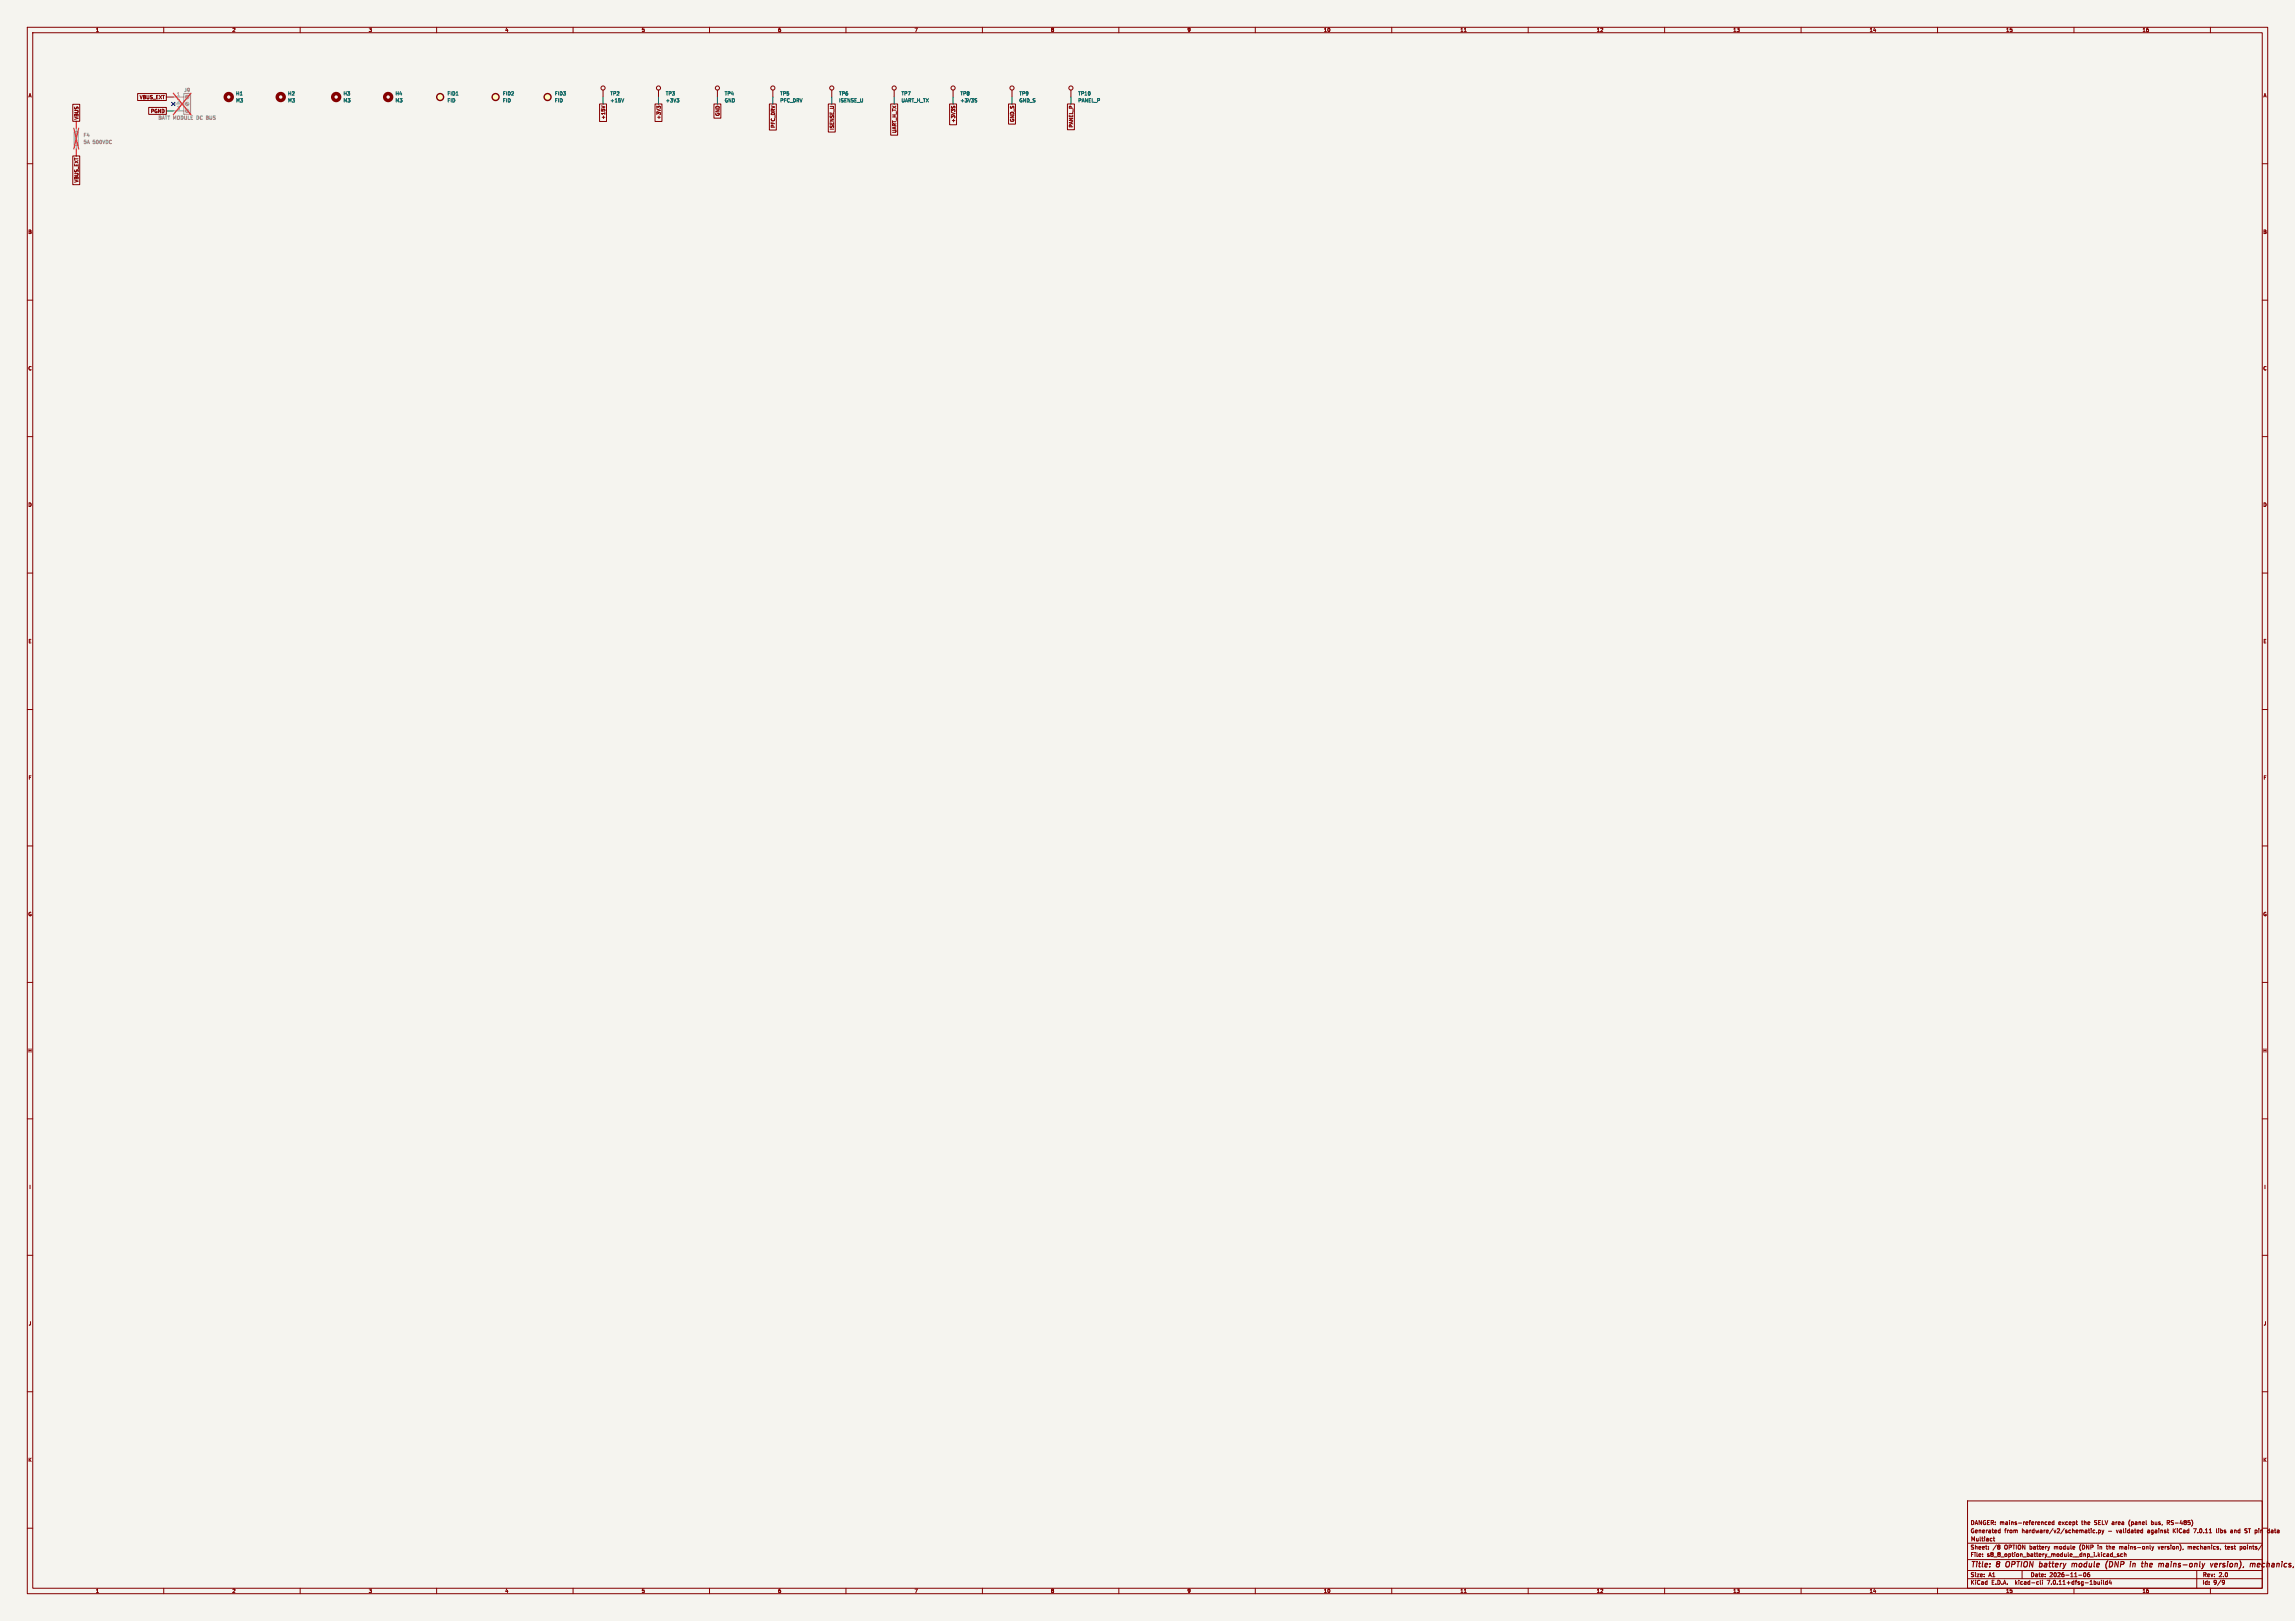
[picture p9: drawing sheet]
<svg xmlns="http://www.w3.org/2000/svg" width="841mm" height="594mm" viewBox="0 0 841 594" stroke-linecap="round" stroke-linejoin="round" font-family="sans-serif">
<defs><g id="words">
<g font-size="2.8" fill="#840000">
<text x="722" y="574.9">Title:</text>
<text x="731.7" y="574.9">8</text>
<text x="735.9" y="574.9">OPTION</text>
<text x="749" y="574.9">battery</text>
<text x="761.7" y="574.9">module</text>
<text x="774.8" y="574.9">(DNP</text>
<text x="784.6" y="574.9">in</text>
<text x="789.7" y="574.9">the</text>
<text x="796.7" y="574.9">mains-only</text>
<text x="816.5" y="574.9">version),</text>
<text x="831.8" y="574.9">mechan</text>
</g>
<g font-size="2.1" fill="#840000">
<text x="722" y="562">Generated</text>
<text x="722" y="559">DANGER: mains-referenced</text>
<text x="734.5" y="562">from</text>
<text x="741" y="562">hardware/v2/schematic.py</text>
<text x="754.4" y="559">except</text>
<text x="763" y="559">the</text>
<text x="767.8" y="559">SELV area</text>
<text x="772.7" y="562">-</text>
<text x="775.8" y="562">validated</text>
<text x="780.6" y="559">(panel</text>
<text x="787.4" y="562">against</text>
<text x="789" y="559">bus,</text>
<text x="795" y="559">RS-485)</text>
<text x="796.9" y="562">KiCad</text>
<text x="804.6" y="562">7.0.11</text>
<text x="813" y="562">libs</text>
<text x="818.4" y="562">and</text>
<text x="823.8" y="562">ST pin</text>
<text x="832.4" y="562">data</text>
<text x="722" y="568">Sheet:</text>
<text x="722" y="565.2">Multiact</text>
<text x="730.2" y="568">/8</text>
<text x="734.5" y="568">OPTION battery</text>
<text x="753" y="568">module</text>
<text x="762.4" y="568">(DNP</text>
<text x="769.3" y="568">in</text>
<text x="772.7" y="568">the</text>
<text x="777.5" y="568">mains-only</text>
<text x="791.9" y="568">version),</text>
<text x="802.9" y="568">mechanics,</text>
<text x="816.8" y="568">test</text>
<text x="822.3" y="568">points/</text>
<text x="722" y="570.7">File:</text>
<text x="728.1" y="570.7">s8_8_option_battery_module__dnp_i.kicad_sch</text>
<text x="722" y="580.9">KiCad</text>
<text x="722" y="578.1">Size:</text>
<text x="728.7" y="578.1">A1</text>
<text x="729.7" y="580.9">E.D.A.</text>
<text x="738.6" y="580.9">kicad-cli</text>
<text x="744" y="578.1">Date:</text>
<text x="750.5" y="580.9">7.0.11+dfsg-1build4</text>
<text x="751" y="578.1">2026-11-06</text>
<text x="807" y="578.3">Rev:</text>
<text x="807" y="580.9">Id:</text>
<text x="811.1" y="580.9">9/9</text>
<text x="813.4" y="578.3">2.0</text>
</g>
<g font-size="1.8" fill="#840000">
<text x="35" y="11.9">1</text>
<text x="85" y="11.9">2</text>
<text x="135" y="11.9">3</text>
<text x="185" y="11.9">4</text>
<text x="235" y="11.9">5</text>
<text x="285" y="11.9">6</text>
<text x="335" y="11.9">7</text>
<text x="385" y="11.9">8</text>
<text x="435" y="11.9">9</text>
<text x="485" y="11.9">10</text>
<text x="535" y="11.9">11</text>
<text x="585" y="11.9">12</text>
<text x="635" y="11.9">13</text>
<text x="685" y="11.9">14</text>
<text x="735" y="11.9">15</text>
<text x="785" y="11.9">16</text>
<text x="10.3" y="35.9">A</text>
<text x="829.3" y="35.9">A</text>
<text x="51.1" y="36.5">VBUS_EXT</text>
<text x="55.1" y="41.6">PGND</text>
<text x="28.9" y="44" transform="rotate(-90 28.9 44)">VBUS</text>
<text x="221.9" y="43.9" transform="rotate(-90 221.9 43.9)">+15V</text>
<text x="242.3" y="43.9" transform="rotate(-90 242.3 43.9)">+3V3</text>
<text x="263.8" y="42.6" transform="rotate(-90 263.8 42.6)">GND</text>
<text x="284.2" y="47" transform="rotate(-90 284.2 47)">PFC_DRV</text>
<text x="305.8" y="47.7" transform="rotate(-90 305.8 47.7)">ISENSE_U</text>
<text x="350.2" y="45.1" transform="rotate(-90 350.2 45.1)">+3V3S</text>
<text x="371.8" y="44.8" transform="rotate(-90 371.8 44.8)">GND_S</text>
<text x="393.4" y="46.9" transform="rotate(-90 393.4 46.9)">PANEL_P</text>
<text x="328.6" y="48.9" transform="rotate(-90 328.6 48.9)">UART_H_TX</text>
<text x="28.9" y="67" transform="rotate(-90 28.9 67)">VBUS_EXT</text>
<text x="10.3" y="85.9">B</text>
<text x="829.2" y="85.9">B</text>
<text x="10.3" y="135.9">C</text>
<text x="829.2" y="135.9">C</text>
<text x="10.3" y="185.9">D</text>
<text x="829.2" y="185.9">D</text>
<text x="10.3" y="235.9">E</text>
<text x="829.3" y="235.9">E</text>
<text x="10.3" y="285.9">F</text>
<text x="829.3" y="285.9">F</text>
<text x="10.3" y="335.9">G</text>
<text x="829.2" y="335.9">G</text>
<text x="10.2" y="385.9">H</text>
<text x="829.2" y="385.9">H</text>
<text x="10.6" y="435.9">I</text>
<text x="829.6" y="435.9">I</text>
<text x="10.4" y="485.9">J</text>
<text x="829.4" y="485.9">J</text>
<text x="10.3" y="535.9">K</text>
<text x="829.2" y="535.9">K</text>
<text x="35" y="583.9">1</text>
<text x="85" y="583.9">2</text>
<text x="135" y="583.9">3</text>
<text x="185" y="583.9">4</text>
<text x="235" y="583.9">5</text>
<text x="285" y="583.9">6</text>
<text x="335" y="583.9">7</text>
<text x="385" y="583.9">8</text>
<text x="435" y="583.9">9</text>
<text x="485" y="583.9">10</text>
<text x="535" y="583.9">11</text>
<text x="585" y="583.9">12</text>
<text x="635" y="583.9">13</text>
<text x="685" y="583.9">14</text>
<text x="735" y="583.9">15</text>
<text x="785" y="583.9">16</text>
</g>
<g font-size="1.8" fill="#a5a4a2">
<text x="64.7" y="35.3">1</text>
<text x="64.7" y="37.8">2</text>
<text x="64.7" y="40.4">3</text>
</g>
<g font-size="1.8" fill="#939391">
<text x="67.4" y="33.9">J9</text>
<text x="57.9" y="44">BATT MODULE DC BUS</text>
<text x="30.5" y="50.4">F4</text>
<text x="30.5" y="52.9">5A</text>
<text x="34" y="52.9">500VDC</text>
</g>
<g font-size="1.8" fill="#006464">
<text x="86.4" y="35.2">H1</text>
<text x="105.4" y="35.2">H2</text>
<text x="125.7" y="35.2">H3</text>
<text x="144.8" y="35.2">H4</text>
<text x="163.8" y="35.2">FID1</text>
<text x="184.2" y="35.2">FID2</text>
<text x="203.2" y="35.2">FID3</text>
<text x="223.5" y="35.2">TP2</text>
<text x="243.8" y="35.2">TP3</text>
<text x="265.4" y="35.2">TP4</text>
<text x="285.8" y="35.2">TP5</text>
<text x="307.4" y="35.2">TP6</text>
<text x="330.2" y="35.2">TP7</text>
<text x="351.8" y="35.2">TP8</text>
<text x="373.4" y="35.2">TP9</text>
<text x="395" y="35.2">TP10</text>
<text x="86.4" y="37.7">M3</text>
<text x="105.4" y="37.7">M3</text>
<text x="125.7" y="37.7">M3</text>
<text x="144.8" y="37.7">M3</text>
<text x="163.8" y="37.7">FID</text>
<text x="184.2" y="37.7">FID</text>
<text x="203.2" y="37.7">FID</text>
<text x="223.5" y="37.7">+15V</text>
<text x="243.8" y="37.7">+3V3</text>
<text x="265.4" y="37.7">GND</text>
<text x="285.8" y="37.7">PFC_DRV</text>
<text x="307.4" y="37.7">ISENSE_U</text>
<text x="330.2" y="37.7">UART_H_TX</text>
<text x="351.8" y="37.7">+3V3S</text>
<text x="373.4" y="37.7">GND_S</text>
<text x="395" y="37.7">PANEL_P</text>
</g>
</g></defs>
<path d="M0 0h841v594h-841z" fill="#f5f4ef" stroke="#f5f4ef" stroke-width=".37"/>
<g fill="none" stroke="#840000" stroke-width=".37">
<path d="M10 10h821v574h-821zM12 12h817v570h-817zM60 10v2M110 10v2M160 10v2M210 10v2M260 10v2M310 10v2M360 10v2M410 10v2M460 10v2M510 10v2"/>
<path d="M536.6 11.6h.7M560 10v2M610 10v2M660 10v2M710 10v2M760 10v2M810 10v2M26.7 38.2h2.5v6.2h-2.5zM50.4 34.3h10.6v2.5h-10.6zM54.5 39.4h6.5v2.5h-6.5zM219.7 38.1h2.6v6.4h-2.6zM220.4 38.8l1.3 .4"/>
<path d="M221 33v2.6M240 38.1h2.6v6.4h-2.6zM241.2 39.2l.2-.3 .6 .3M241.2 39.3l-.5-.4v.8M241.3 33v2.6M261.6 38.1h2.6v5.2h-2.6zM262.9 33v2.6M281.9 38.1h2.6v9.6h-2.6zM283.2 33v2.6M303.5 38.1h2.6v10.3h-2.6zM304.8 33v2.6M326.4 38.1h2.5v11.4h-2.5z"/>
<path d="M327.7 33v2.6M348 38.1h2.5v7.6h-2.5zM348.7 38.9v.5M349.2 33v2.6M349.3 39.4l.4-.5 .2 .6M369.6 38.1h2.5v7.4h-2.5zM370.8 33v2.6M391.2 38.1h2.5v9.4h-2.5zM392.4 33v2.6M10 60h2M26.7 57.1h2.5v10.6h-2.5zM829 60h2"/>
<path d="M10 110h2M829 110h2M10 160h2M829 160h2M10 210h2M829 210h2M10 260h2M829 260h2M10 310h2M829 310h2M10 360h2M829 360h2"/>
<path d="M10 410h2M829 410h2M10 460h2M829 460h2M10 510h2M829 510h2M10 560h2M721 550h108v32h-108zM749.5 558.6h.6M749.5 557.8h.6M750.7 558.2l.7-.2-.1-.2-.6 .1v.7h.6M752.7 557.2v1.4h-.6l-.1-.8h.7"/>
<path d="M760.7 557.7h.6M761.2 558.7h.1M788.4 557.2l.1 1.5M788.5 557.7l-.1 .1M794.2 558h.5M794.7 557.2h-.5v1.5M803.3 557.3l.2 .7-.2 1M721 578.5h108M721 575.5h108M721 571.5h108M721 565.5h108M726.5 570.2h.1"/>
<path d="M726.5 570.2v.1M726.5 569.5v.1M728.7 567.5v.2M728.7 566.8v.1M730.4 563.7h.6M730.6 563.2v1.3l.4 .2M732.4 561.6h.6M732.4 560.8h.6M732.6 566.2l.3 .3-.3 .3 .3 .6-.3 .3M733 560.2v1.5M741 575.5v3M746.6 579.6l.4 .1"/>
<path d="M747.7 579.1l.2 1.5M748.5 579.1v.1M748.5 579.6v1M751.1 566.7l-.4 1M761.7 577.2h1.2M763.7 576.4l.2-.1a.73 .73 0 0 1 .5 .8 .73 .73 0 0 1-.7 .6l-.2-.5zM765 577v.1M765.1 576.9l-.1 .1M765.7 576.3l-.5 .1-.2 .5v.7l.7 .1v-.7l-.6-.1M766.3 560.2v.1M766.3 560.7v1M767 561.5l.1 .1"/>
<path d="M767.1 561.6h.6M767.7 560.8h-.7v.7M768.4 561.6h.1M768.3 561.5l.1 .1M769 561.6h.6M769 560.8h.7v.7M769 560.7v1.5M769.7 561.5l-.1 .1M770.1 579.1v.1M770.1 579.6v1M770.2 560.7l.4 1M770.6 561.7l-.4 .5"/>
<path d="M770.8 579.1l.2 1.5M771 560.7l-.4 1M771.8 566.7h.6M772.2 579.7l-.4-.1-.3 .3 .2 .6h.5M772.2 579.1v1.5M773.2 579l-.3 1.1h.9M773.5 570.2v.1M773.5 570.3h.6M773.6 579.6v1M774.1 568.9v1.5M774.1 569.5h-.6v.7M774.5 570.5h1.1"/>
<path d="M775.9 569.7l.6 .4-.2 .3-.4-.1M775.9 569.6v.1M776.5 569.5l-.6 .1M776.7 566.7v1M776.9 566.7l-.2 .1M777.8 569.5l-.4-.1-.3 .3 .1 .6h.6M778.5 569.5h.5l.1 .9M778.5 568.9v1.5M784.7 560.7l.5 .1M785.2 561.6l-.5 .1M785.2 560.2v1.5M788.5 566.7l.4 1"/>
<path d="M788.9 567.7l-.4 .5M789.2 566.7l-.3 1M790.8 566.7l.4 1 .3-1M801.8 566.7v1M802.4 566.8h-.6M803.8 560.2h1M805 575.5v6.5M812.2 560.2l.3 1.5M814.6 579.1l.5 .1 .1 .7-.3 .6-.4 .1M815 579.9l-.4 .1M815.1 579.9h-.1M815.2 579.7l-.1 .2"/>
<path d="M815.3 566.7h.6M815.5 566.2v1.3l.4 .2M817.9 560.7l-.4 .1M818 561.1l-.6 .2 .1 .3 .5 .1M820.9 566.8h.6M820.9 566.7v1.5M821.5 566.8h.1M821.5 566.8v.7l-.6 .1M822.6 561.6l.6 .1M823.2 560.2l-.6 .3 .6 .5M831 561.6h.6M831 560.8h.6"/>
<path d="M831.6 560.2v1.5M60 582v2M110 582v2M160 582v2M210 582v2M260 582v2M310 582v2M360 582v2M410 582v2M460 582v2M510 582v2M536.6 583.6h.7"/>
<path d="M560 582v2M610 582v2M660 582v2M710 582v2M747 580.5l-.4 .1M760 582v2M810 582v2"/>
<circle cx="221" cy="32.3" r=".76"/>
<circle cx="241.3" cy="32.3" r=".76"/>
<circle cx="262.9" cy="32.3" r=".76"/>
<circle cx="283.2" cy="32.3" r=".76"/>
<circle cx="304.8" cy="32.3" r=".76"/>
<circle cx="327.7" cy="32.3" r=".76"/>
<circle cx="349.3" cy="32.3" r=".76"/>
<circle cx="370.8" cy="32.3" r=".76"/>
<circle cx="392.4" cy="32.3" r=".76"/>
</g>
<g fill="none" stroke="#840000" stroke-width=".4">
<path d="M735.2 572.5l-.2 1 .2 .6M747.6 572.9l.6 .1M748.2 574l-.7 .2M759.4 573l.5-.1 .3 .3M760.2 573.2l-.1 1M761 573l-.5-.1-.3 .3M772.4 571.9l-.1 .1M774.1 572.7l-.2-.4-.7-.1-.3 2 .8-.1 .5-.7M787.9 573l.6-.1 .2 .5-.9 .1M788.5 574.1l-.5 .1M795.6 572.9l-.1 1.3M795.7 572.2v.2"/>
<path d="M813.5 572.9l-.2 1.3M814 572.9l-.6 .4M815.4 573l-.5-.1-.3 .3v.2l.7 .2-.1 .5h-.8M829 574.1h.8M829.9 573l-.5-.1-.5 .4M830.9 572.2l-.3 2M831.1 572.9l-.3 .2"/>
</g>
<path d="M67.3 34.3h2.5v7.6h-2.5z" fill="#ebeae8" stroke="#ebeae8" stroke-width=".37"/>
<g fill="none" stroke="#9c9b98" stroke-width=".37">
<path d="M63.5 35.6h3.8M63.5 38.1h3.8M67.3 34.3h2.5v7.6h-2.5zM68 37.8l.9 .8M68 35.2l.9 .9M68.2 37.6l.9 .8M68.2 35.1l.9 .8M27.2 48.3h1.5v5h-1.5zM27.9 47v7.6M63.5 40.6h3.8M68 40.3l.9 .8M68.2 40.1l.9 .9"/>
<circle cx="68.6" cy="35.6" r=".63"/>
<circle cx="68.6" cy="38.1" r=".63"/>
<circle cx="68.6" cy="40.6" r=".63"/>
</g>
<path d="M63.5 34.2l6.5 7.8M70 34.2l-6.5 7.8M27.1 47l1.7 7.6M28.8 47l-1.7 7.6" fill="none" stroke="#eb3a3d" stroke-width=".46"/>
<path d="M228.6 36.1l-.4 1.3M248 36.1h.8l-.4 .5M248.5 36.6l.3 .3-.3 .5M357.5 36.7l.4 .5-.5 .2M357.5 36.1l.4 .1" fill="none" stroke="#006464" stroke-width=".37"/>
<g fill="none" stroke="#840000" stroke-width="1.3">
<circle cx="83.8" cy="35.6" r="1.27"/>
<circle cx="102.9" cy="35.6" r="1.27"/>
<circle cx="123.2" cy="35.6" r="1.27"/>
<circle cx="142.2" cy="35.6" r="1.27"/>
</g>
<g fill="#ffffc2" stroke="#ffffc2" stroke-width=".37">
<circle cx="161.3" cy="35.6" r="1.27"/>
<circle cx="181.6" cy="35.6" r="1.27"/>
<circle cx="200.7" cy="35.6" r="1.27"/>
</g>
<g fill="none" stroke="#840000" stroke-width=".51">
<circle cx="161.3" cy="35.6" r="1.27"/>
<circle cx="181.6" cy="35.6" r="1.27"/>
<circle cx="200.7" cy="35.6" r="1.27"/>
</g>
<path d="M221 35.6v2.5M241.3 35.6v2.5M262.9 35.6v2.5M283.2 35.6v2.5M304.8 35.6v2.5M327.7 35.6v2.5M349.2 35.6v2.5M370.8 35.6v2.5M392.4 35.6v2.5M61 40.6h2.5" fill="none" stroke="#009600" stroke-width=".37"/>
<path d="M61 35.6h2.5M27.9 44.4v2.6M27.9 54.6v2.5" fill="none" stroke="#c20000" stroke-width=".37"/>
<path d="M62.9 37.5l1.2 1.2M64.1 37.5l-1.2 1.2" fill="none" stroke="#000084" stroke-width=".37"/>
<use href="#words"/>
</svg>
